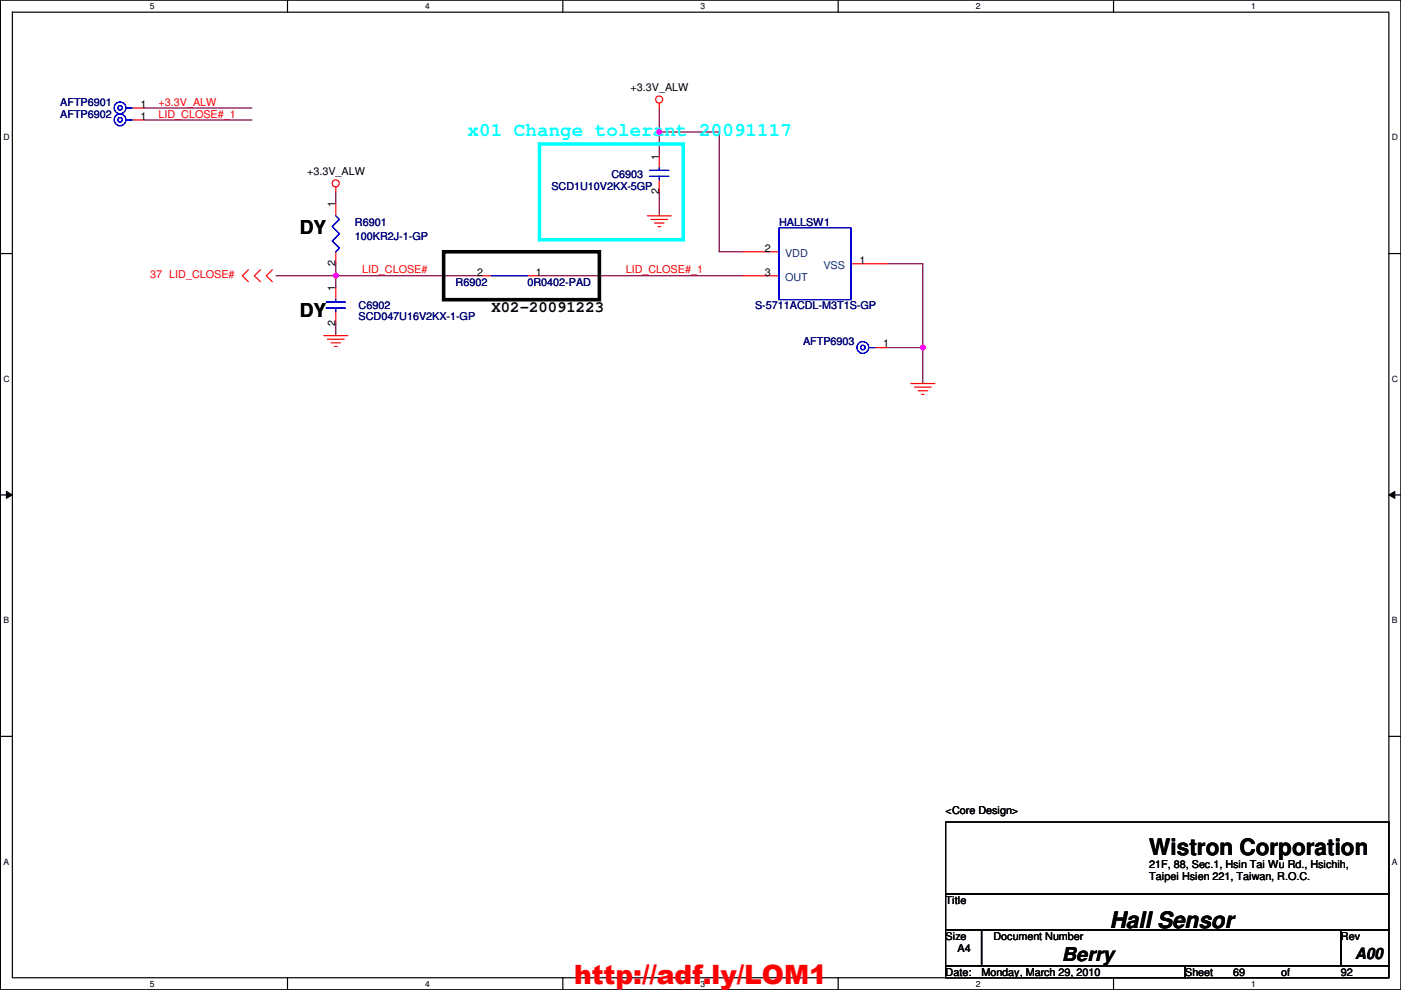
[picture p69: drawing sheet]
<svg xmlns="http://www.w3.org/2000/svg" width="297mm" height="210mm" viewBox="0 0 297 210" stroke-linecap="round" stroke-linejoin="round" font-family="sans-serif">
<defs><g id="words">
<text font-size="5.6" fill="#f00" x="121.7" y="208.7">http://adf.ly/LOM1</text>
<g font-size="4.8">
<text x="243.7" y="181.3">Wistron Corporation</text>
<text x="235.3" y="196.8">Hall Sensor</text>
</g>
<text font-size="4.1" fill="#0ff" x="99.1" y="28.9">x01 Change tolerant 20091117</text>
<g font-size="4.1">
<text x="63.6" y="49.5">DY</text>
<text x="63.6" y="67.3">DY</text>
<text x="225.1" y="203.7">Berry</text>
</g>
<g font-size="3.3">
<text x="104.2" y="66.3">X02-20091223</text>
<text x="287.4" y="203.2">A00</text>
</g>
<g font-size="2.3" fill="#000080">
<text x="12.8" y="22.4">AFTP6901</text>
<text x="12.8" y="25">AFTP6902</text>
<text x="116.9" y="40.2">SCD1U10V2KX-5GP</text>
<text x="129.6" y="37.7">C6903</text>
<text x="75.3" y="47.8">R6901</text>
<text x="165.2" y="47.8">HALLSW1</text>
<text x="75.3" y="50.9">100KR2J-1-GP</text>
<text x="76" y="65.6">C6902</text>
<text x="96.6" y="60.5">R6902</text>
<text x="111.8" y="60.5">0R0402-PAD</text>
<text x="160.1" y="65.6">S-5711ACDL-M3T1S-GP</text>
<text x="76" y="67.9">SCD047U16V2KX-1-GP</text>
<text x="170.3" y="73.2">AFTP6903</text>
</g>
<g font-size="2.3">
<text x="29.8" y="22.9">1</text>
<text x="133.7" y="19.4">+3.3V_ALW</text>
<text x="29.8" y="25.4">1</text>
<text x="139.7" y="33.8" transform="rotate(-90 139.7 33.8)">1</text>
<text x="65.1" y="37.2">+3.3V_ALW</text>
<text x="139.7" y="41.2" transform="rotate(-90 139.7 41.2)">2</text>
<text x="71.2" y="44" transform="rotate(-90 71.2 44)">1</text>
<text x="162.1" y="53.3">2</text>
<text x="71.2" y="56.4" transform="rotate(-90 71.2 56.4)">2</text>
<text x="101.2" y="58.4">2</text>
<text x="113.6" y="58.4">1</text>
<text x="162.1" y="58.4">3</text>
<text x="182.2" y="55.9">1</text>
<text x="71.2" y="61.8" transform="rotate(-90 71.2 61.8)">1</text>
<text x="71.2" y="69.1" transform="rotate(-90 71.2 69.1)">2</text>
<text x="187.3" y="73.7">1</text>
<text x="200.5" y="172.6">&lt;Core Design&gt;</text>
<text x="243.7" y="184">21F, 88, Sec.1, Hsin Tai Wu Rd., Hsichih,</text>
<text x="200.5" y="191.6">Title</text>
<text x="243.7" y="186.6">Taipei Hsien 221, Taiwan, R.O.C.</text>
<text x="200.5" y="199.2">Size</text>
<text x="203" y="201.8">A4</text>
<text x="210.6" y="199.2">Document Number</text>
<text x="284.3" y="199.2">Rev</text>
<text x="200.5" y="206.8">Date:</text>
<text x="208.1" y="206.8">Monday, March 29, 2010</text>
<text x="251.3" y="206.8">Sheet</text>
<text x="261.4" y="206.8">69</text>
<text x="271.6" y="206.8">of</text>
<text x="284.3" y="206.8">92</text>
</g>
<g font-size="2.3" fill="#f00">
<text x="33.6" y="22.4">+3.3V_ALW</text>
<text x="33.6" y="24.9">LID_CLOSE#_1</text>
<text x="31.8" y="59">37 LID_CLOSE#</text>
<text x="76.8" y="58">LID_CLOSE#</text>
<text x="132.7" y="58">LID_CLOSE#_1</text>
</g>
<g font-size="2.3" fill="#004080">
<text x="166.5" y="54.4">VDD</text>
<text x="166.5" y="59.5">OUT</text>
<text x="174.6" y="57">VSS</text>
</g>
<g font-size="1.8">
<text x="31.8" y="1.9">5</text>
<text x="90.1" y="1.9">4</text>
<text x="148.5" y="1.9">3</text>
<text x="206.9" y="1.9">2</text>
<text x="265.3" y="1.9">1</text>
<text x=".7" y="29.8">D</text>
<text x="295.1" y="29.8">D</text>
<text x=".7" y="80.9">C</text>
<text x="295.1" y="80.9">C</text>
<text x=".7" y="132.1">B</text>
<text x="295.1" y="132.1">B</text>
<text x=".7" y="183.3">A</text>
<text x="295.1" y="183.3">A</text>
<text x="31.8" y="209.2">5</text>
<text x="90.1" y="209.2">4</text>
<text x="148.5" y="209.2">3</text>
<text x="206.9" y="209.2">2</text>
<text x="265.3" y="209.2">1</text>
</g>
</g></defs>
<path d="M.1 0h296.9v209.8h-296.9zM2.6 2.6h291.9v204.7h-291.9z" fill="none" stroke="#000" stroke-width=".25"/>
<g fill="#fff">
<path d="M31.8 .3h1v2h-1z"/>
<path d="M31.8 207.6h1v1.9h-1z"/>
</g>
<path d="M61 0v2.6M61 207.3v2.5" fill="none" stroke="#000" stroke-width=".25"/>
<g fill="#fff">
<path d="M90.1 .3h1v2h-1z"/>
<path d="M90.1 207.6h1v1.9h-1z"/>
</g>
<path d="M119.3 0v2.6M119.3 207.3v2.5" fill="none" stroke="#000" stroke-width=".25"/>
<g fill="#fff">
<path d="M148.5 .3h1v2h-1z"/>
<path d="M148.5 207.6h1v1.9h-1z"/>
</g>
<path d="M177.7 0v2.6M177.7 207.3v2.5" fill="none" stroke="#000" stroke-width=".25"/>
<g fill="#fff">
<path d="M206.9 .3h1v2h-1z"/>
<path d="M206.9 207.6h1v1.9h-1z"/>
</g>
<path d="M236.1 0v2.6M236.1 207.3v2.5" fill="none" stroke="#000" stroke-width=".25"/>
<g fill="#fff">
<path d="M265.3 .3h.9v2h-.9z"/>
<path d="M265.3 207.6h.9v1.9h-.9z"/>
<path d="M.7 28.2h1.3v1.9h-1.3z"/>
<path d="M295.1 28.2h1.3v1.9h-1.3z"/>
<path d="M.7 79.3h1.3v2h-1.3z"/>
<path d="M295.1 79.3h1.3v2h-1.3z"/>
</g>
<path d="M.1 53.8h2.5M294.5 53.8h2.5" fill="none" stroke="#000" stroke-width=".25"/>
<g fill="#fff">
<path d="M.7 130.5h1.2v2h-1.2z"/>
<path d="M295.1 130.5h1.2v2h-1.2z"/>
</g>
<path d="M.1 104.9h2.5M294.5 104.9h2.5" fill="none" stroke="#000" stroke-width=".25"/>
<path d="M1.4 104.2l1.2 .7-1.2 .8zM294.5 104.9l1.2-.7v1.5z" fill="#000"/>
<path d="M1.4 104.2l1.2 .7-1.2 .8zM294.5 104.9l1.2-.7v1.5z" fill="none" stroke="#000" stroke-width=".21"/>
<g fill="#fff">
<path d="M.7 181.7h1.2v2h-1.2z"/>
<path d="M295.1 181.7h1.2v2h-1.2z"/>
</g>
<path d="M.1 156.1h2.5M294.5 156.1h2.5" fill="none" stroke="#000" stroke-width=".25"/>
<path d="M30.6 25.4h22.8M30.6 22.9h22.8M58.5 58.5h43.2M114.4 58.5h43.2" fill="none" stroke="#800040" stroke-width=".25"/>
<circle cx="71.2" cy="58.4" r=".49" fill="#f0f"/>
<circle cx="71.2" cy="58.4" r=".49" fill="none" stroke="#f0f" stroke-width=".25"/>
<path d="M152.5 28h-12.7v5.1M71.2 55.9v5.1M71.2 40.7v2.5M188 55.9h7.7M71.2 68.6v2.6" fill="none" stroke="#800040" stroke-width=".25"/>
<circle cx="139.8" cy="28" r=".49" fill="#f0f"/>
<circle cx="139.8" cy="28" r=".49" fill="none" stroke="#f0f" stroke-width=".25"/>
<path d="M139.8 22.9v5.1M139.8 40.7v5.1M195.7 73.7v7.6" fill="none" stroke="#800040" stroke-width=".25"/>
<circle cx="195.6" cy="73.7" r=".49" fill="#f0f"/>
<circle cx="195.6" cy="73.7" r=".49" fill="none" stroke="#f0f" stroke-width=".25"/>
<path d="M152.5 28v25.4h5.1M195.7 55.9v17.8h-7.7" fill="none" stroke="#800040" stroke-width=".25"/>
<g fill="none" stroke="#f00" stroke-width=".25">
<path d="M28 22.9h2.6M28 25.4h2.6M71.2 39.7v1M139.8 21.9v1M139.8 33.1v2.5M139.8 38.1v2.6M52.7 57.2l-1.3 1.3 1.3 1.2M55.2 57.2l-1.3 1.3 1.3 1.2M57.7 57.2l-1.2 1.3 1.2 1.2M71.2 43.2v2.6M71.2 53.4v2.5M101.7 58.5h2.5"/>
<path d="M111.8 58.5h2.6M137.2 45.8h5.1M138 46.5h3.6M138.8 47.3h2M139.5 48h.5M157.6 53.4h7.6M157.6 58.5h7.6M180.4 55.9h7.6M68.7 71.2h5M69.4 71.9h3.6M70.2 72.7h2M70.9 73.4h.6"/>
<path d="M71.2 61v2.5M71.2 66.1v2.5M185.5 73.7h2.5M193.1 81.3h5.1M193.9 82.1h3.5M194.6 82.8h2.1M195.4 83.6h.5"/>
<circle cx="71.2" cy="38.9" r=".75"/>
<circle cx="139.8" cy="21.1" r=".75"/>
</g>
<path d="M200.5 174.3h94v15.2h-94zM200.5 189.5h94v7.6h-94zM200.5 197.1h7.6v7.7h-7.6zM208.1 197.1h76.2v7.7h-76.2zM284.3 197.1h10.2v7.7h-10.2zM200.5 204.8h50.8v2.5h-50.8zM251.3 204.8h43.2v2.5h-43.2z" fill="none" stroke="#000" stroke-width=".25"/>
<path d="M114.4 30.5h30.5v20.3h-30.5z" fill="none" stroke="#0ff" stroke-width=".76"/>
<path d="M94.1 53.4h33v10.1h-33z" fill="none" stroke="#000" stroke-width=".76"/>
<g fill="none" stroke="#00f" stroke-width=".25">
<path d="M26.8 22.9h1.2M26.8 25.4h1.2M137.7 37.4h4.1M137.7 36.1h4.1M139.8 35.6v.5M139.8 37.4v.7M71.2 45.8l.8 .7-1.6 1.5 1.6 1.6-1.6 1.5 1.6 1.5-.8 .8M104.2 58.5h7.6M165.2 48.3h15.2v15.2h-15.2zM69.2 64.1h4M69.2 65.3h4M71.2 63.5v.6"/>
<path d="M71.2 65.3v.8M184.2 73.7h1.3"/>
<circle cx="25.5" cy="22.9" r=".49"/>
<circle cx="25.5" cy="25.4" r=".49"/>
<circle cx="25.5" cy="25.4" r="1.25"/>
<circle cx="25.5" cy="22.9" r="1.25"/>
<circle cx="182.9" cy="73.7" r=".49"/>
<circle cx="182.9" cy="73.7" r="1.25"/>
</g>
<circle cx="71.2" cy="58.4" r=".49" fill="#f0f"/>
<circle cx="71.2" cy="58.4" r=".49" fill="none" stroke="#f0f" stroke-width=".25"/>
<circle cx="139.8" cy="28" r=".49" fill="#f0f"/>
<circle cx="139.8" cy="28" r=".49" fill="none" stroke="#f0f" stroke-width=".25"/>
<circle cx="195.6" cy="73.7" r=".49" fill="#f0f"/>
<circle cx="195.6" cy="73.7" r=".49" fill="none" stroke="#f0f" stroke-width=".25"/>
<use href="#words"/>
</svg>
